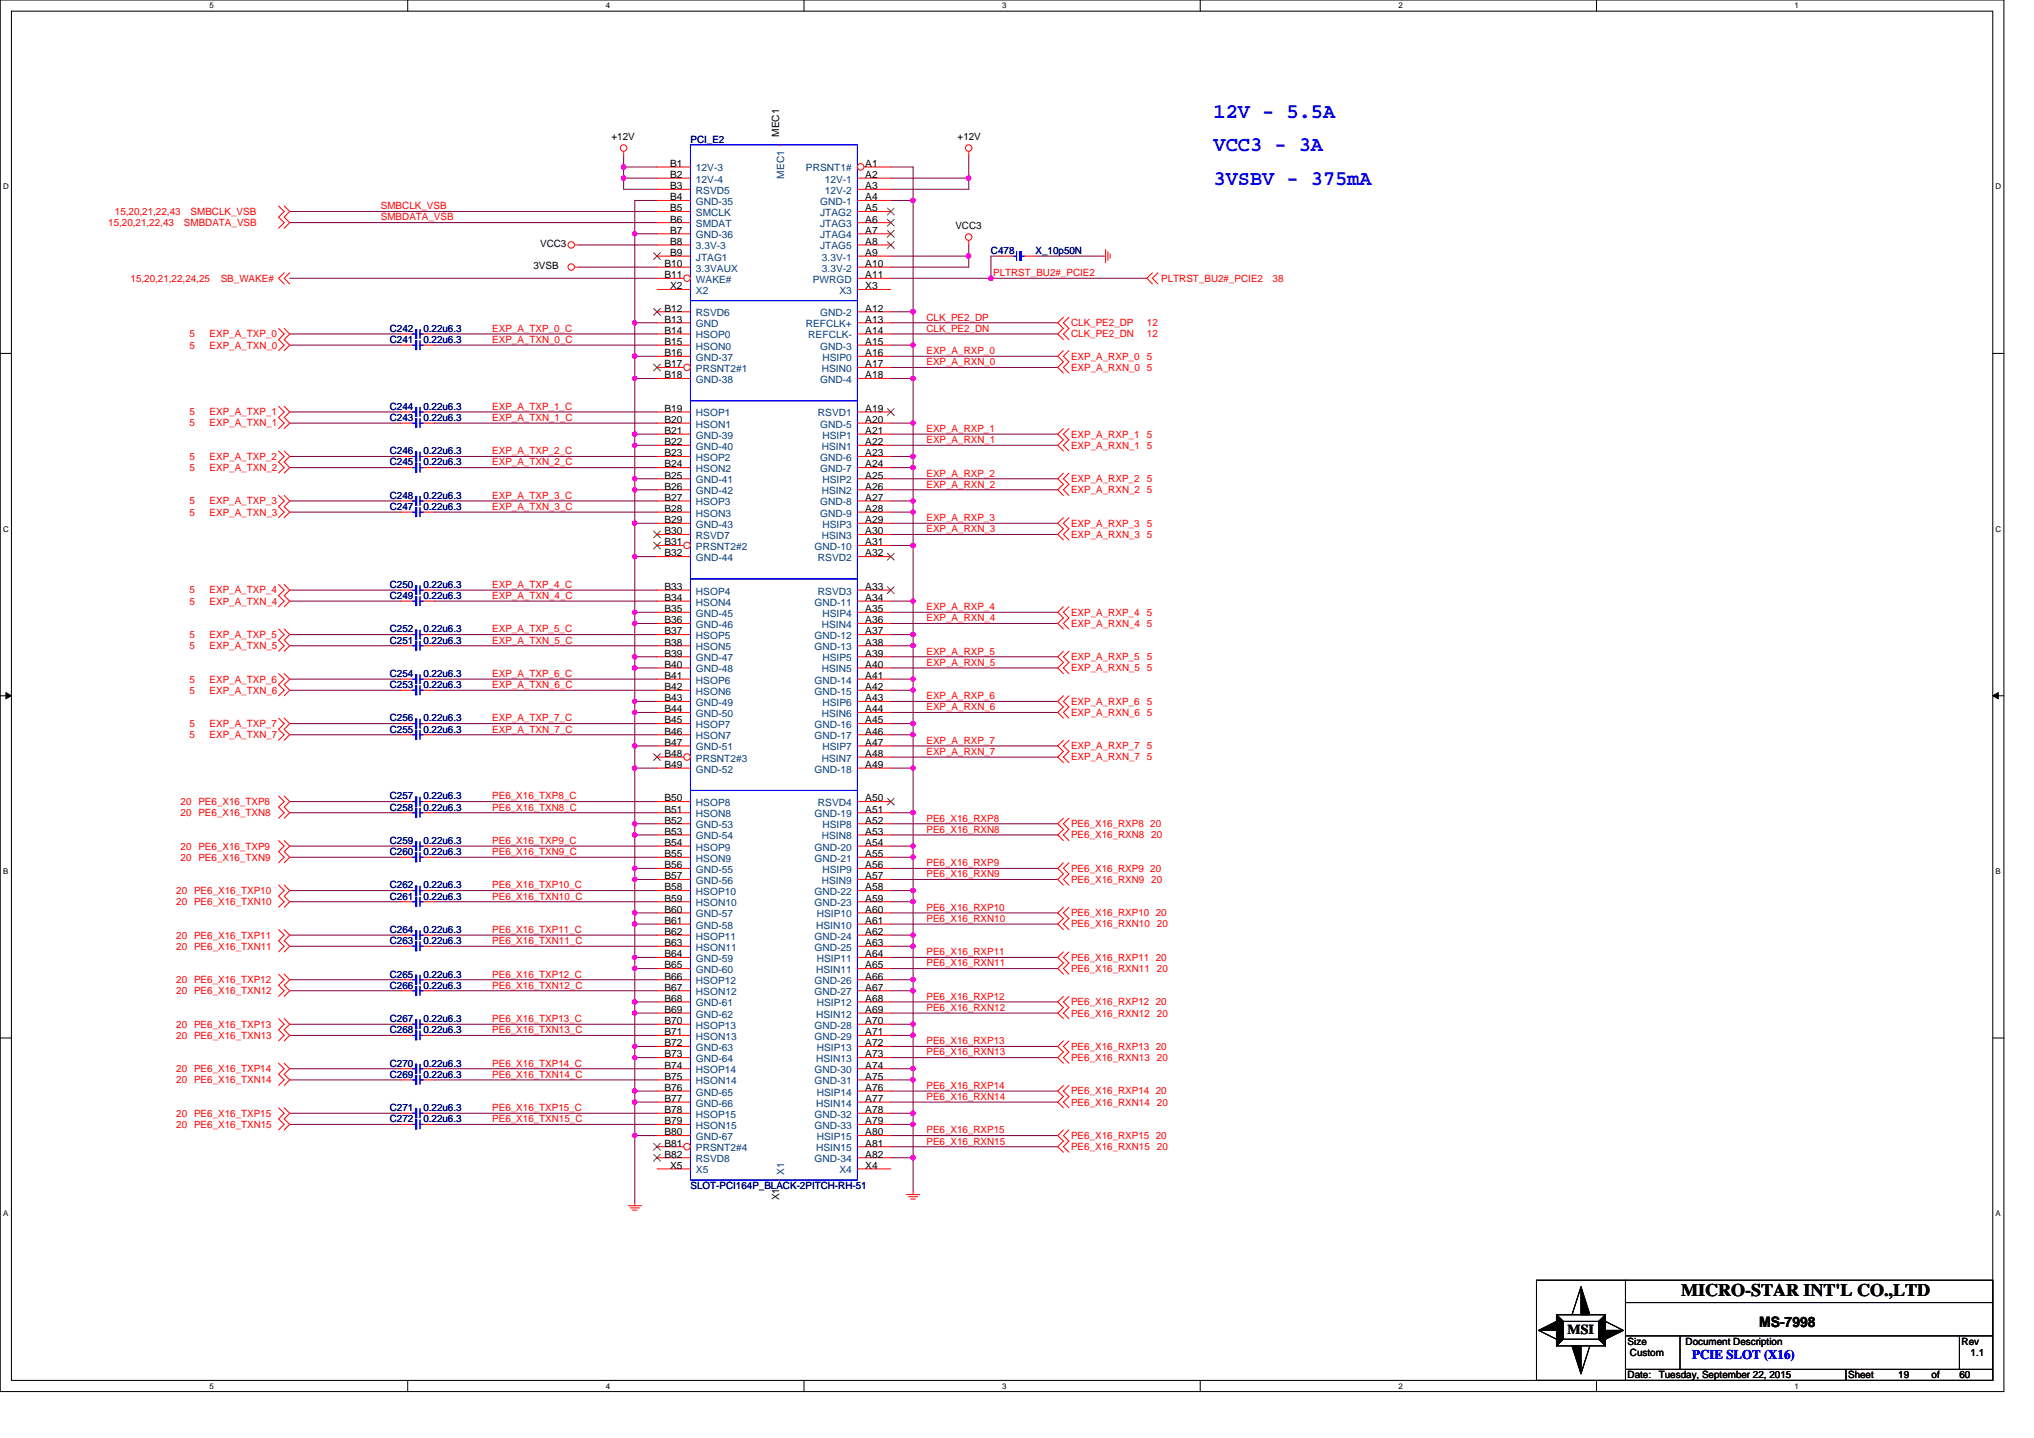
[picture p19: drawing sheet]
<svg xmlns="http://www.w3.org/2000/svg" width="297mm" height="210mm" viewBox="0 0 297 210" stroke-linecap="round" stroke-linejoin="round" font-family="sans-serif">
<defs><g id="words">
<g font-size="3.1" fill="#00f">
<text x="177.2" y="17.2">12V - 5.5A</text>
<text x="177.2" y="22.1">VCC3 - 3A</text>
<text x="177.2" y="27">3VSBV - 375mA</text>
</g>
<text font-size="2.6" x="245.5" y="189.3">MICRO-STAR INT'L CO.,LTD</text>
<text font-size="2.1" x="256.9" y="193.8">MS-7998</text>
<text font-size="2" x="228.9" y="194.8">MSI</text>
<text font-size="1.9" fill="#00f" x="247.1" y="198.5">PCIE SLOT (X16)</text>
<g font-size="1.5">
<text x="89.3" y="20.5">+12V</text>
<text x="113.8" y="20" transform="rotate(-90 113.8 20)">MEC1</text>
<text x="139.8" y="20.5">+12V</text>
<text x="97.9" y="24.4">B1</text>
<text x="97.9" y="26">B2</text>
<text x="97.9" y="27.6">B3</text>
<text x="97.9" y="29.3">B4</text>
<text x="126.4" y="29.3">A4</text>
<text x="126.4" y="24.4">A1</text>
<text x="126.4" y="26">A2</text>
<text x="126.4" y="27.6">A3</text>
<text x="97.9" y="30.9">B5</text>
<text x="97.9" y="32.5">B6</text>
<text x="97.9" y="34.1">B7</text>
<text x="97.9" y="35.8">B8</text>
<text x="126.4" y="30.9">A5</text>
<text x="126.4" y="32.5">A6</text>
<text x="126.4" y="34.1">A7</text>
<text x="126.4" y="35.8">A8</text>
<text x="139.5" y="33.5">VCC3</text>
<text x="77.9" y="39.3">3VSB</text>
<text x="78.9" y="36.1">VCC3</text>
<text x="97" y="39">B10</text>
<text x="97" y="40.6">B11</text>
<text x="97.9" y="37.4">B9</text>
<text x="126.4" y="40.6">A11</text>
<text x="126.4" y="37.4">A9</text>
<text x="126.4" y="39">A10</text>
<text x="97" y="45.5">B12</text>
<text x="97" y="47.1">B13</text>
<text x="97.9" y="42.2">X2</text>
<text x="126.4" y="45.5">A12</text>
<text x="126.4" y="47.1">A13</text>
<text x="126.4" y="42.2">X3</text>
<text x="97" y="48.7">B14</text>
<text x="97" y="50.4">B15</text>
<text x="97" y="52">B16</text>
<text x="97" y="53.6">B17</text>
<text x="126.4" y="50.4">A15</text>
<text x="126.4" y="48.7">A14</text>
<text x="126.4" y="52">A16</text>
<text x="126.4" y="53.6">A17</text>
<text x="97" y="55.2">B18</text>
<text x="126.4" y="55.2">A18</text>
<text x="97" y="60.1">B19</text>
<text x="97" y="61.8">B20</text>
<text x="97" y="63.4">B21</text>
<text x="97" y="65">B22</text>
<text x="126.4" y="61.8">A20</text>
<text x="126.4" y="60.1">A19</text>
<text x="126.4" y="63.4">A21</text>
<text x="126.4" y="65">A22</text>
<text x="97" y="66.6">B23</text>
<text x="97" y="68.3">B24</text>
<text x="97" y="69.9">B25</text>
<text x="97" y="71.5">B26</text>
<text x="126.4" y="66.6">A23</text>
<text x="126.4" y="68.3">A24</text>
<text x="126.4" y="69.9">A25</text>
<text x="126.4" y="71.5">A26</text>
<text x="97" y="73.1">B27</text>
<text x="97" y="74.8">B28</text>
<text x="97" y="76.4">B29</text>
<text x="126.4" y="73.1">A27</text>
<text x="126.4" y="74.8">A28</text>
<text x="126.4" y="76.4">A29</text>
<text x="97" y="78">B30</text>
<text x="97" y="79.6">B31</text>
<text x="97" y="81.3">B32</text>
<text x="126.4" y="81.3">A32</text>
<text x="126.4" y="78">A30</text>
<text x="126.4" y="79.6">A31</text>
<text x="97" y="86.1">B33</text>
<text x="97" y="87.8">B34</text>
<text x="97" y="89.4">B35</text>
<text x="126.4" y="86.1">A33</text>
<text x="126.4" y="89.4">A35</text>
<text x="126.4" y="87.8">A34</text>
<text x="97" y="91">B36</text>
<text x="97" y="92.6">B37</text>
<text x="97" y="94.3">B38</text>
<text x="97" y="95.9">B39</text>
<text x="126.4" y="95.9">A39</text>
<text x="126.4" y="91">A36</text>
<text x="126.4" y="92.6">A37</text>
<text x="126.4" y="94.3">A38</text>
<text x="97" y="97.5">B40</text>
<text x="97" y="99.1">B41</text>
<text x="97" y="100.8">B42</text>
<text x="126.4" y="97.5">A40</text>
<text x="126.4" y="99.1">A41</text>
<text x="126.4" y="100.8">A42</text>
<text x="97" y="102.4">B43</text>
<text x="97" y="104">B44</text>
<text x="97" y="105.6">B45</text>
<text x="97" y="107.3">B46</text>
<text x="126.4" y="102.4">A43</text>
<text x="126.4" y="104">A44</text>
<text x="126.4" y="105.6">A45</text>
<text x="126.4" y="107.3">A46</text>
<text x="97" y="108.9">B47</text>
<text x="97" y="110.5">B48</text>
<text x="97" y="112.1">B49</text>
<text x="126.4" y="108.9">A47</text>
<text x="126.4" y="110.5">A48</text>
<text x="126.4" y="112.1">A49</text>
<text x="97" y="117">B50</text>
<text x="97" y="118.7">B51</text>
<text x="126.4" y="117">A50</text>
<text x="126.4" y="118.7">A51</text>
<text x="97" y="120.3">B52</text>
<text x="97" y="121.9">B53</text>
<text x="97" y="123.5">B54</text>
<text x="97" y="125.2">B55</text>
<text x="126.4" y="120.3">A52</text>
<text x="126.4" y="121.9">A53</text>
<text x="126.4" y="123.5">A54</text>
<text x="126.4" y="125.2">A55</text>
<text x="97" y="126.8">B56</text>
<text x="97" y="128.4">B57</text>
<text x="97" y="130">B58</text>
<text x="97" y="131.7">B59</text>
<text x="126.4" y="126.8">A56</text>
<text x="126.4" y="128.4">A57</text>
<text x="126.4" y="130">A58</text>
<text x="126.4" y="131.7">A59</text>
<text x="97" y="133.3">B60</text>
<text x="97" y="134.9">B61</text>
<text x="97" y="136.5">B62</text>
<text x="126.4" y="133.3">A60</text>
<text x="126.4" y="134.9">A61</text>
<text x="126.4" y="136.5">A62</text>
<text x="97" y="138.2">B63</text>
<text x="97" y="139.8">B64</text>
<text x="97" y="141.4">B65</text>
<text x="97" y="143">B66</text>
<text x="126.4" y="139.8">A64</text>
<text x="126.4" y="141.4">A65</text>
<text x="126.4" y="138.2">A63</text>
<text x="126.4" y="143">A66</text>
<text x="97" y="144.7">B67</text>
<text x="97" y="146.3">B68</text>
<text x="97" y="147.9">B69</text>
<text x="97" y="149.5">B70</text>
<text x="126.4" y="146.3">A68</text>
<text x="126.4" y="147.9">A69</text>
<text x="126.4" y="144.7">A67</text>
<text x="126.4" y="149.5">A70</text>
<text x="97" y="151.2">B71</text>
<text x="97" y="152.8">B72</text>
<text x="97" y="154.4">B73</text>
<text x="126.4" y="152.8">A72</text>
<text x="126.4" y="154.4">A73</text>
<text x="126.4" y="151.2">A71</text>
<text x="97" y="156">B74</text>
<text x="97" y="157.7">B75</text>
<text x="97" y="159.3">B76</text>
<text x="97" y="160.9">B77</text>
<text x="126.4" y="159.3">A76</text>
<text x="126.4" y="160.9">A77</text>
<text x="126.4" y="156">A74</text>
<text x="126.4" y="157.7">A75</text>
<text x="97" y="162.5">B78</text>
<text x="97" y="164.2">B79</text>
<text x="97" y="165.8">B80</text>
<text x="97" y="167.4">B81</text>
<text x="126.4" y="165.8">A80</text>
<text x="126.4" y="167.4">A81</text>
<text x="126.4" y="162.5">A78</text>
<text x="126.4" y="164.2">A79</text>
<text x="97" y="169">B82</text>
<text x="97.9" y="170.7">X5</text>
<text x="126.4" y="169">A82</text>
<text x="126.4" y="170.7">X4</text>
<text x="113.8" y="175.3" transform="rotate(-90 113.8 175.3)">X1</text>
<text x="237.7" y="196.4">Size</text>
<text x="246.2" y="196.4">Document Description</text>
<text x="286.5" y="196.4">Rev</text>
<text x="237.7" y="201.3">Date:</text>
<text x="238" y="198">Custom</text>
<text x="242.2" y="201.3">Tuesday, September 22, 2015</text>
<text x="269.9" y="201.3">Sheet</text>
<text x="277.2" y="201.3">19</text>
<text x="282.1" y="201.3">of</text>
<text x="286.1" y="201.3">60</text>
<text x="287.8" y="198">1.1</text>
</g>
<g font-size="1.5" fill="#000080">
<text x="100.8" y="20.8">PCI_E2</text>
<text x="144.7" y="37.1">C478</text>
<text x="151.2" y="37.1">X_10p50N</text>
<text x="56.9" y="48.5">C242</text>
<text x="56.9" y="50.1">C241</text>
<text x="61.8" y="48.5">0.22u6.3</text>
<text x="61.8" y="50.1">0.22u6.3</text>
<text x="56.9" y="59.8">C244</text>
<text x="61.8" y="59.8">0.22u6.3</text>
<text x="56.9" y="61.5">C243</text>
<text x="61.8" y="61.5">0.22u6.3</text>
<text x="56.9" y="68">C245</text>
<text x="56.9" y="66.3">C246</text>
<text x="61.8" y="68">0.22u6.3</text>
<text x="61.8" y="66.3">0.22u6.3</text>
<text x="56.9" y="74.5">C247</text>
<text x="56.9" y="72.8">C248</text>
<text x="61.8" y="74.5">0.22u6.3</text>
<text x="61.8" y="72.8">0.22u6.3</text>
<text x="56.9" y="87.5">C249</text>
<text x="56.9" y="85.9">C250</text>
<text x="61.8" y="87.5">0.22u6.3</text>
<text x="61.8" y="85.9">0.22u6.3</text>
<text x="56.9" y="92.4">C252</text>
<text x="56.9" y="94">C251</text>
<text x="61.8" y="92.4">0.22u6.3</text>
<text x="61.8" y="94">0.22u6.3</text>
<text x="56.9" y="100.5">C253</text>
<text x="56.9" y="98.8">C254</text>
<text x="61.8" y="100.5">0.22u6.3</text>
<text x="61.8" y="98.8">0.22u6.3</text>
<text x="56.9" y="105.3">C256</text>
<text x="56.9" y="107">C255</text>
<text x="61.8" y="105.3">0.22u6.3</text>
<text x="61.8" y="107">0.22u6.3</text>
<text x="56.9" y="118.4">C258</text>
<text x="56.9" y="116.7">C257</text>
<text x="61.8" y="118.4">0.22u6.3</text>
<text x="61.8" y="116.7">0.22u6.3</text>
<text x="56.9" y="124.9">C260</text>
<text x="56.9" y="123.2">C259</text>
<text x="61.8" y="124.9">0.22u6.3</text>
<text x="61.8" y="123.2">0.22u6.3</text>
<text x="56.9" y="131.4">C261</text>
<text x="56.9" y="129.7">C262</text>
<text x="61.8" y="131.4">0.22u6.3</text>
<text x="61.8" y="129.7">0.22u6.3</text>
<text x="56.9" y="137.9">C263</text>
<text x="56.9" y="136.2">C264</text>
<text x="61.8" y="137.9">0.22u6.3</text>
<text x="61.8" y="136.2">0.22u6.3</text>
<text x="56.9" y="142.7">C265</text>
<text x="61.8" y="142.7">0.22u6.3</text>
<text x="56.9" y="144.4">C266</text>
<text x="56.9" y="149.2">C267</text>
<text x="61.8" y="144.4">0.22u6.3</text>
<text x="61.8" y="149.2">0.22u6.3</text>
<text x="56.9" y="155.7">C270</text>
<text x="56.9" y="150.9">C268</text>
<text x="61.8" y="155.7">0.22u6.3</text>
<text x="61.8" y="150.9">0.22u6.3</text>
<text x="56.9" y="157.4">C269</text>
<text x="61.8" y="157.4">0.22u6.3</text>
<text x="56.9" y="162.2">C271</text>
<text x="56.9" y="163.9">C272</text>
<text x="61.8" y="162.2">0.22u6.3</text>
<text x="61.8" y="163.9">0.22u6.3</text>
<text x="100.8" y="173.6">SLOT-PCI164P_BLACK-2PITCH-RH-51</text>
</g>
<g font-size="1.5" fill="#004080">
<text x="101.6" y="25">12V-3</text>
<text x="101.6" y="26.7">12V-4</text>
<text x="101.6" y="28.3">RSVD5</text>
<text x="101.6" y="29.9">GND-35</text>
<text x="114.5" y="26.1" transform="rotate(-90 114.5 26.1)">MEC1</text>
<text x="117.7" y="25">PRSNT1#</text>
<text x="119.8" y="29.9">GND-1</text>
<text x="120.5" y="26.7">12V-1</text>
<text x="120.5" y="28.3">12V-2</text>
<text x="101.6" y="31.5">SMCLK</text>
<text x="101.6" y="33.2">SMDAT</text>
<text x="101.6" y="34.8">GND-36</text>
<text x="119.8" y="31.5">JTAG2</text>
<text x="119.8" y="33.2">JTAG3</text>
<text x="119.8" y="34.8">JTAG4</text>
<text x="101.6" y="36.4">3.3V-3</text>
<text x="101.6" y="38.1">JTAG1</text>
<text x="101.6" y="39.7">3.3VAUX</text>
<text x="101.6" y="41.3">WAKE#</text>
<text x="118.7" y="41.3">PWRGD</text>
<text x="119.8" y="36.4">JTAG5</text>
<text x="120" y="38.1">3.3V-1</text>
<text x="120" y="39.7">3.3V-2</text>
<text x="101.6" y="46.2">RSVD6</text>
<text x="101.6" y="47.8">GND</text>
<text x="101.6" y="42.9">X2</text>
<text x="117.7" y="47.8">REFCLK+</text>
<text x="119.8" y="46.2">GND-2</text>
<text x="122.6" y="42.9">X3</text>
<text x="101.6" y="49.4">HSOP0</text>
<text x="101.6" y="51.1">HSON0</text>
<text x="101.6" y="52.7">GND-37</text>
<text x="118" y="49.4">REFCLK-</text>
<text x="119.8" y="51.1">GND-3</text>
<text x="120.1" y="52.7">HSIP0</text>
<text x="101.6" y="54.3">PRSNT2#1</text>
<text x="101.6" y="55.9">GND-38</text>
<text x="119.8" y="55.9">GND-4</text>
<text x="120" y="54.3">HSIN0</text>
<text x="101.6" y="60.8">HSOP1</text>
<text x="101.6" y="62.4">HSON1</text>
<text x="101.6" y="64.1">GND-39</text>
<text x="101.6" y="65.7">GND-40</text>
<text x="119.4" y="60.8">RSVD1</text>
<text x="119.8" y="62.4">GND-5</text>
<text x="120" y="65.7">HSIN1</text>
<text x="120.1" y="64.1">HSIP1</text>
<text x="101.6" y="67.3">HSOP2</text>
<text x="101.6" y="68.9">HSON2</text>
<text x="101.6" y="70.6">GND-41</text>
<text x="119.8" y="67.3">GND-6</text>
<text x="119.8" y="68.9">GND-7</text>
<text x="120.1" y="70.6">HSIP2</text>
<text x="101.6" y="72.2">GND-42</text>
<text x="101.6" y="73.8">HSOP3</text>
<text x="101.6" y="75.4">HSON3</text>
<text x="101.6" y="77.1">GND-43</text>
<text x="119.8" y="73.8">GND-8</text>
<text x="119.8" y="75.4">GND-9</text>
<text x="120" y="72.2">HSIN2</text>
<text x="120.1" y="77.1">HSIP3</text>
<text x="101.6" y="78.7">RSVD7</text>
<text x="101.6" y="80.3">PRSNT2#2</text>
<text x="101.6" y="81.9">GND-44</text>
<text x="119" y="80.3">GND-10</text>
<text x="119.4" y="81.9">RSVD2</text>
<text x="120" y="78.7">HSIN3</text>
<text x="101.6" y="86.8">HSOP4</text>
<text x="101.6" y="88.4">HSON4</text>
<text x="119" y="88.4">GND-11</text>
<text x="119.4" y="86.8">RSVD3</text>
<text x="101.6" y="90.1">GND-45</text>
<text x="101.6" y="91.7">GND-46</text>
<text x="101.6" y="93.3">HSOP5</text>
<text x="101.6" y="95">HSON5</text>
<text x="119" y="93.3">GND-12</text>
<text x="119" y="95">GND-13</text>
<text x="120" y="91.7">HSIN4</text>
<text x="120.1" y="90.1">HSIP4</text>
<text x="101.6" y="96.6">GND-47</text>
<text x="101.6" y="98.2">GND-48</text>
<text x="101.6" y="99.8">HSOP6</text>
<text x="101.6" y="101.5">HSON6</text>
<text x="119" y="99.8">GND-14</text>
<text x="119" y="101.5">GND-15</text>
<text x="120" y="98.2">HSIN5</text>
<text x="120.1" y="96.6">HSIP5</text>
<text x="101.6" y="103.1">GND-49</text>
<text x="101.6" y="104.7">GND-50</text>
<text x="101.6" y="106.3">HSOP7</text>
<text x="101.6" y="107.9">HSON7</text>
<text x="119" y="106.3">GND-16</text>
<text x="119" y="107.9">GND-17</text>
<text x="120" y="104.7">HSIN6</text>
<text x="120.1" y="103.1">HSIP6</text>
<text x="101.6" y="109.6">GND-51</text>
<text x="101.6" y="111.2">PRSNT2#3</text>
<text x="101.6" y="112.8">GND-52</text>
<text x="119" y="112.8">GND-18</text>
<text x="120" y="111.2">HSIN7</text>
<text x="120.1" y="109.6">HSIP7</text>
<text x="101.6" y="117.7">HSOP8</text>
<text x="101.6" y="119.3">HSON8</text>
<text x="119" y="119.3">GND-19</text>
<text x="119.4" y="117.7">RSVD4</text>
<text x="101.6" y="120.9">GND-53</text>
<text x="101.6" y="122.6">GND-54</text>
<text x="101.6" y="124.2">HSOP9</text>
<text x="101.6" y="125.8">HSON9</text>
<text x="119" y="124.2">GND-20</text>
<text x="119" y="125.8">GND-21</text>
<text x="120" y="122.6">HSIN8</text>
<text x="120.1" y="120.9">HSIP8</text>
<text x="101.6" y="127.5">GND-55</text>
<text x="101.6" y="129.1">GND-56</text>
<text x="101.6" y="130.7">HSOP10</text>
<text x="119" y="130.7">GND-22</text>
<text x="120" y="129.1">HSIN9</text>
<text x="120.1" y="127.5">HSIP9</text>
<text x="101.6" y="132.3">HSON10</text>
<text x="101.6" y="134">GND-57</text>
<text x="101.6" y="135.6">GND-58</text>
<text x="101.6" y="137.2">HSOP11</text>
<text x="119" y="132.3">GND-23</text>
<text x="119" y="137.2">GND-24</text>
<text x="119.2" y="135.6">HSIN10</text>
<text x="119.3" y="134">HSIP10</text>
<text x="101.6" y="138.8">HSON11</text>
<text x="101.6" y="140.5">GND-59</text>
<text x="101.6" y="142.1">GND-60</text>
<text x="101.6" y="143.7">HSOP12</text>
<text x="119" y="138.8">GND-25</text>
<text x="119" y="143.7">GND-26</text>
<text x="119.2" y="142.1">HSIN11</text>
<text x="119.3" y="140.5">HSIP11</text>
<text x="101.6" y="145.3">HSON12</text>
<text x="101.6" y="147">GND-61</text>
<text x="101.6" y="148.6">GND-62</text>
<text x="119" y="145.3">GND-27</text>
<text x="119.2" y="148.6">HSIN12</text>
<text x="119.3" y="147">HSIP12</text>
<text x="101.6" y="150.2">HSOP13</text>
<text x="101.6" y="151.8">HSON13</text>
<text x="101.6" y="153.5">GND-63</text>
<text x="101.6" y="155.1">GND-64</text>
<text x="119" y="150.2">GND-28</text>
<text x="119" y="151.8">GND-29</text>
<text x="119.2" y="155.1">HSIN13</text>
<text x="119.3" y="153.5">HSIP13</text>
<text x="101.6" y="156.7">HSOP14</text>
<text x="101.6" y="158.3">HSON14</text>
<text x="101.6" y="160">GND-65</text>
<text x="101.6" y="161.6">GND-66</text>
<text x="119" y="156.7">GND-30</text>
<text x="119" y="158.3">GND-31</text>
<text x="119.2" y="161.6">HSIN14</text>
<text x="119.3" y="160">HSIP14</text>
<text x="101.6" y="163.2">HSOP15</text>
<text x="101.6" y="164.8">HSON15</text>
<text x="101.6" y="166.5">GND-67</text>
<text x="119" y="163.2">GND-32</text>
<text x="119" y="164.8">GND-33</text>
<text x="119.3" y="166.5">HSIP15</text>
<text x="101.6" y="168.1">PRSNT2#4</text>
<text x="101.6" y="169.7">RSVD8</text>
<text x="101.6" y="171.3">X5</text>
<text x="114.5" y="171.5" transform="rotate(-90 114.5 171.5)">X1</text>
<text x="119" y="169.7">GND-34</text>
<text x="119.2" y="168.1">HSIN15</text>
<text x="122.6" y="171.3">X4</text>
</g>
<g font-size="1.5" fill="#f00">
<text x="15.8" y="33">15,20,21,22,43</text>
<text x="16.8" y="31.4">15,20,21,22,43</text>
<text x="26.9" y="33">SMBDATA_VSB</text>
<text x="27.8" y="31.4">SMBCLK_VSB</text>
<text x="55.6" y="30.6">SMBCLK_VSB</text>
<text x="55.6" y="32.2">SMBDATA_VSB</text>
<text x="19.1" y="41.1">15,20,21,22,24,25</text>
<text x="32.2" y="41.1">SB_WAKE#</text>
<text x="145" y="40.3">PLTRST_BU2#_PCIE2</text>
<text x="169.6" y="41.1">PLTRST_BU2#_PCIE2</text>
<text x="185.8" y="41.1">38</text>
<text x="135.3" y="46.8">CLK_PE2_DP</text>
<text x="156.4" y="47.6">CLK_PE2_DP</text>
<text x="167.5" y="47.6">12</text>
<text x="27.7" y="50.9">5</text>
<text x="27.7" y="49.3">5</text>
<text x="30.6" y="50.9">EXP_A_TXN_0</text>
<text x="30.6" y="49.3">EXP_A_TXP_0</text>
<text x="71.9" y="50.1">EXP_A_TXN_0_C</text>
<text x="71.9" y="48.5">EXP_A_TXP_0_C</text>
<text x="135.3" y="51.7">EXP_A_RXP_0</text>
<text x="135.3" y="53.3">EXP_A_RXN_0</text>
<text x="135.3" y="48.5">CLK_PE2_DN</text>
<text x="156.4" y="52.5">EXP_A_RXP_0</text>
<text x="156.4" y="49.3">CLK_PE2_DN</text>
<text x="167.5" y="49.3">12</text>
<text x="167.5" y="52.5">5</text>
<text x="71.9" y="59.8">EXP_A_TXP_1_C</text>
<text x="156.4" y="54.1">EXP_A_RXN_0 5</text>
<text x="27.7" y="60.6">5</text>
<text x="27.7" y="62.3">5</text>
<text x="30.6" y="60.6">EXP_A_TXP_1</text>
<text x="30.6" y="62.3">EXP_A_TXN_1</text>
<text x="71.9" y="61.5">EXP_A_TXN_1_C</text>
<text x="135.3" y="63.1">EXP_A_RXP_1</text>
<text x="135.3" y="64.7">EXP_A_RXN_1</text>
<text x="156.4" y="63.9">EXP_A_RXP_1</text>
<text x="156.4" y="65.5">EXP_A_RXN_1 5</text>
<text x="167.5" y="63.9">5</text>
<text x="27.7" y="68.8">5</text>
<text x="27.7" y="67.2">5</text>
<text x="30.6" y="68.8">EXP_A_TXN_2</text>
<text x="30.6" y="67.2">EXP_A_TXP_2</text>
<text x="71.9" y="66.3">EXP_A_TXP_2_C</text>
<text x="71.9" y="68">EXP_A_TXN_2_C</text>
<text x="135.3" y="69.6">EXP_A_RXP_2</text>
<text x="135.3" y="71.2">EXP_A_RXN_2</text>
<text x="156.4" y="70.4">EXP_A_RXP_2</text>
<text x="167.5" y="70.4">5</text>
<text x="27.7" y="73.7">5</text>
<text x="27.7" y="75.3">5</text>
<text x="30.6" y="73.7">EXP_A_TXP_3</text>
<text x="30.6" y="75.3">EXP_A_TXN_3</text>
<text x="71.9" y="74.5">EXP_A_TXN_3_C</text>
<text x="71.9" y="72.8">EXP_A_TXP_3_C</text>
<text x="135.3" y="76.1">EXP_A_RXP_3</text>
<text x="135.3" y="77.7">EXP_A_RXN_3</text>
<text x="156.4" y="76.9">EXP_A_RXP_3</text>
<text x="156.4" y="72">EXP_A_RXN_2 5</text>
<text x="167.5" y="76.9">5</text>
<text x="156.4" y="78.5">EXP_A_RXN_3 5</text>
<text x="27.7" y="86.7">5</text>
<text x="27.7" y="88.3">5</text>
<text x="30.6" y="86.7">EXP_A_TXP_4</text>
<text x="30.6" y="88.3">EXP_A_TXN_4</text>
<text x="71.9" y="87.5">EXP_A_TXN_4_C</text>
<text x="71.9" y="85.9">EXP_A_TXP_4_C</text>
<text x="135.3" y="89.1">EXP_A_RXP_4</text>
<text x="156.4" y="89.9">EXP_A_RXP_4</text>
<text x="167.5" y="89.9">5</text>
<text x="27.7" y="94.8">5</text>
<text x="27.7" y="93.2">5</text>
<text x="30.6" y="94.8">EXP_A_TXN_5</text>
<text x="30.6" y="93.2">EXP_A_TXP_5</text>
<text x="71.9" y="92.4">EXP_A_TXP_5_C</text>
<text x="71.9" y="94">EXP_A_TXN_5_C</text>
<text x="135.3" y="90.7">EXP_A_RXN_4</text>
<text x="135.3" y="95.6">EXP_A_RXP_5</text>
<text x="156.4" y="91.5">EXP_A_RXN_4 5</text>
<text x="27.7" y="101.3">5</text>
<text x="27.7" y="99.7">5</text>
<text x="30.6" y="101.3">EXP_A_TXN_6</text>
<text x="30.6" y="99.7">EXP_A_TXP_6</text>
<text x="71.9" y="98.8">EXP_A_TXP_6_C</text>
<text x="71.9" y="100.5">EXP_A_TXN_6_C</text>
<text x="135.3" y="97.2">EXP_A_RXN_5</text>
<text x="156.4" y="96.4">EXP_A_RXP_5</text>
<text x="156.4" y="98">EXP_A_RXN_5 5</text>
<text x="167.5" y="96.4">5</text>
<text x="27.7" y="106.2">5</text>
<text x="27.7" y="107.8">5</text>
<text x="30.6" y="106.2">EXP_A_TXP_7</text>
<text x="30.6" y="107.8">EXP_A_TXN_7</text>
<text x="71.9" y="105.3">EXP_A_TXP_7_C</text>
<text x="71.9" y="107">EXP_A_TXN_7_C</text>
<text x="135.3" y="102.1">EXP_A_RXP_6</text>
<text x="135.3" y="103.7">EXP_A_RXN_6</text>
<text x="156.4" y="102.9">EXP_A_RXP_6</text>
<text x="156.4" y="104.5">EXP_A_RXN_6 5</text>
<text x="167.5" y="102.9">5</text>
<text x="135.3" y="108.6">EXP_A_RXP_7</text>
<text x="135.3" y="110.2">EXP_A_RXN_7</text>
<text x="156.4" y="111">EXP_A_RXN_7 5</text>
<text x="156.4" y="109.4">EXP_A_RXP_7</text>
<text x="167.5" y="109.4">5</text>
<text x="26.4" y="117.5">20 PE6_X16_TXP8</text>
<text x="26.4" y="119.2">20 PE6_X16_TXN8</text>
<text x="71.9" y="116.7">PE6_X16_TXP8_C</text>
<text x="71.9" y="118.4">PE6_X16_TXN8_C</text>
<text x="135.3" y="120">PE6_X16_RXP8</text>
<text x="26.4" y="125.7">20 PE6_X16_TXN9</text>
<text x="26.4" y="124.1">20 PE6_X16_TXP9</text>
<text x="71.9" y="124.9">PE6_X16_TXN9_C</text>
<text x="71.9" y="123.2">PE6_X16_TXP9_C</text>
<text x="135.3" y="121.6">PE6_X16_RXN8</text>
<text x="156.4" y="122.4">PE6_X16_RXN8 20</text>
<text x="156.4" y="120.8">PE6_X16_RXP8 20</text>
<text x="25.7" y="130.6">20 PE6_X16_TXP10</text>
<text x="71.9" y="129.7">PE6_X16_TXP10_C</text>
<text x="71.9" y="131.4">PE6_X16_TXN10_C</text>
<text x="135.3" y="126.5">PE6_X16_RXP9</text>
<text x="135.3" y="128.1">PE6_X16_RXN9</text>
<text x="156.4" y="127.3">PE6_X16_RXP9 20</text>
<text x="156.4" y="128.9">PE6_X16_RXN9 20</text>
<text x="25.7" y="137.1">20 PE6_X16_TXP11</text>
<text x="25.7" y="132.2">20 PE6_X16_TXN10</text>
<text x="71.9" y="136.2">PE6_X16_TXP11_C</text>
<text x="71.9" y="137.9">PE6_X16_TXN11_C</text>
<text x="135.3" y="133">PE6_X16_RXP10</text>
<text x="135.3" y="134.6">PE6_X16_RXN10</text>
<text x="156.4" y="133.8">PE6_X16_RXP10 20</text>
<text x="156.4" y="135.4">PE6_X16_RXN10 20</text>
<text x="25.7" y="138.7">20 PE6_X16_TXN11</text>
<text x="25.7" y="143.6">20 PE6_X16_TXP12</text>
<text x="71.9" y="142.7">PE6_X16_TXP12_C</text>
<text x="135.3" y="141.1">PE6_X16_RXN11</text>
<text x="135.3" y="139.5">PE6_X16_RXP11</text>
<text x="156.4" y="141.9">PE6_X16_RXN11 20</text>
<text x="156.4" y="140.3">PE6_X16_RXP11 20</text>
<text x="25.7" y="145.2">20 PE6_X16_TXN12</text>
<text x="71.9" y="144.4">PE6_X16_TXN12_C</text>
<text x="71.9" y="149.2">PE6_X16_TXP13_C</text>
<text x="135.3" y="146">PE6_X16_RXP12</text>
<text x="135.3" y="147.6">PE6_X16_RXN12</text>
<text x="156.4" y="148.4">PE6_X16_RXN12 20</text>
<text x="156.4" y="146.8">PE6_X16_RXP12 20</text>
<text x="25.7" y="151.7">20 PE6_X16_TXN13</text>
<text x="25.7" y="150.1">20 PE6_X16_TXP13</text>
<text x="71.9" y="150.9">PE6_X16_TXN13_C</text>
<text x="71.9" y="155.7">PE6_X16_TXP14_C</text>
<text x="135.3" y="152.5">PE6_X16_RXP13</text>
<text x="135.3" y="154.1">PE6_X16_RXN13</text>
<text x="156.4" y="153.3">PE6_X16_RXP13 20</text>
<text x="156.4" y="154.9">PE6_X16_RXN13 20</text>
<text x="25.7" y="158.2">20 PE6_X16_TXN14</text>
<text x="25.7" y="156.6">20 PE6_X16_TXP14</text>
<text x="71.9" y="157.4">PE6_X16_TXN14_C</text>
<text x="135.3" y="159">PE6_X16_RXP14</text>
<text x="135.3" y="160.6">PE6_X16_RXN14</text>
<text x="156.4" y="159.8">PE6_X16_RXP14 20</text>
<text x="156.4" y="161.4">PE6_X16_RXN14 20</text>
<text x="25.7" y="164.7">20 PE6_X16_TXN15</text>
<text x="25.7" y="163.1">20 PE6_X16_TXP15</text>
<text x="71.9" y="162.2">PE6_X16_TXP15_C</text>
<text x="71.9" y="163.9">PE6_X16_TXN15_C</text>
<text x="135.3" y="165.5">PE6_X16_RXP15</text>
<text x="135.3" y="167.1">PE6_X16_RXN15</text>
<text x="156.4" y="167.9">PE6_X16_RXN15 20</text>
<text x="156.4" y="166.3">PE6_X16_RXP15 20</text>
</g>
<g font-size="1.2">
<text x="30.6" y="1.2">5</text>
<text x="88.5" y="1.2">4</text>
<text x="146.3" y="1.2">3</text>
<text x="204.2" y="1.2">2</text>
<text x="262.1" y="1.2">1</text>
<text x=".5" y="27.6">D</text>
<text x="291.4" y="27.6">D</text>
<text x=".5" y="77.6">C</text>
<text x="291.4" y="77.6">C</text>
<text x=".5" y="127.6">B</text>
<text x="291.4" y="127.6">B</text>
<text x=".5" y="177.6">A</text>
<text x="291.4" y="177.6">A</text>
<text x="30.6" y="202.8">5</text>
<text x="88.5" y="202.8">4</text>
<text x="146.3" y="202.8">3</text>
<text x="204.2" y="202.8">2</text>
<text x="262.1" y="202.8">1</text>
</g>
</g></defs>
<path d="M0 0h292.6v203.2h-292.6zM1.7 1.6h289.3v200h-289.3z" fill="none" stroke="#000" stroke-width=".15"/>
<g fill="#fff">
<path d="M30.6 .2h.6v1.3h-.6z"/>
<path d="M30.6 201.8h.6v1.3h-.6z"/>
</g>
<path d="M59.5 0v1.6M59.5 201.6v1.6" fill="none" stroke="#000" stroke-width=".15"/>
<g fill="#fff">
<path d="M88.5 .2h.6v1.3h-.6z"/>
<path d="M88.5 201.8h.6v1.3h-.6z"/>
</g>
<path d="M117.4 0v1.6M117.4 201.6v1.6" fill="none" stroke="#000" stroke-width=".15"/>
<g fill="#fff">
<path d="M146.3 .2h.7v1.3h-.7z"/>
<path d="M146.3 201.8h.7v1.3h-.7z"/>
</g>
<path d="M175.3 0v1.6M175.3 201.6v1.6" fill="none" stroke="#000" stroke-width=".15"/>
<g fill="#fff">
<path d="M204.2 .2h.6v1.3h-.6z"/>
<path d="M204.2 201.8h.6v1.3h-.6z"/>
</g>
<path d="M233.1 0v1.6M233.1 201.6v1.6" fill="none" stroke="#000" stroke-width=".15"/>
<g fill="#fff">
<path d="M262.1 .2h.6v1.3h-.6z"/>
<path d="M262.1 201.8h.6v1.3h-.6z"/>
<path d="M.5 26.6h.8v1.3h-.8z"/>
<path d="M291.4 26.6h.9v1.3h-.9z"/>
<path d="M.5 76.6h.8v1.3h-.8z"/>
<path d="M291.4 76.6h.9v1.3h-.9z"/>
</g>
<path d="M0 51.6h1.7M291 51.6h1.6" fill="none" stroke="#000" stroke-width=".15"/>
<g fill="#fff">
<path d="M.5 126.6h.7v1.3h-.7z"/>
<path d="M291.4 126.6h.8v1.3h-.8z"/>
</g>
<path d="M0 101.6h1.7M291 101.6h1.6" fill="none" stroke="#000" stroke-width=".15"/>
<path d="M.9 101.1l.8 .5-.8 .4zM291 101.6l.8-.5v.9z" fill="#000" stroke="#000" stroke-width=".15"/>
<g fill="#fff">
<path d="M.5 176.6h.7v1.2h-.7z"/>
<path d="M291.4 176.6h.8v1.2h-.8z"/>
</g>
<g fill="none" stroke="#000" stroke-width=".15">
<path d="M0 151.6h1.7M291 151.6h1.6M224.4 186.9h66.6v14.7h-66.6zM224.7 194.3l2.6 1.3M227.3 192h7.2v4.5h-7.2zM227.3 192l1 1M228.3 193h5.2v2.6h-5.2zM228.3 195.6l-1 .9M230.9 187.9l-1.3 4.1M232.2 196.5l-1.3 4.1M233.5 195.6l1 .9M234.5 193l2.6 1.3"/>
<path d="M234.5 192l-1 1M237.4 190.2h53.6M237.4 186.9v14.7M237.4 200h53.6M237.4 195.1h53.6M245.3 195.1v4.9M269.6 200v1.6M286.1 195.1v4.9"/>
</g>
<g fill="none" stroke="#800040" stroke-width=".15">
<path d="M42.3 30.9h53.6M42.3 32.5h53.6M84.6 39h11.3M84.6 35.8h11.3M91.1 24.4v1.6h4.8M91.1 24.4h4.8M91.1 26v1.6h4.8M91.1 22.8v1.6M92.7 34.1h3.2M92.7 34.1v13M95.9 29.3h-3.2v4.8M130.1 24.4h3.2v4.9"/>
<path d="M130.1 29.3h3.2M130.1 37.4h11.4M130.1 26h11.4M133.3 29.3v16.2M141.5 37.4v1.6h-11.4M141.5 22.8v3.2M141.5 26v1.6h-11.4M141.5 35.8v1.6M146.3 37.4h-1.6v3.2M151.2 37.4h9.8M42.3 40.6h53.6M42.3 48.8h16.3"/>
<path d="M42.3 50.4h16.3M63.4 50.4h32.5M63.4 48.8h32.5M92.7 52h3.2M92.7 47.1h3.2M92.7 55.3h3.2M92.7 47.1v4.9M92.7 52v3.3M92.7 55.3v8.1M130.1 50.4h3.2M130.1 45.5h3.2M130.1 55.3h3.2"/>
<path d="M130.1 40.6h14.6M130.1 52h24.4M130.1 53.7h24.4M130.1 48.8h24.4M130.1 47.1h24.4M133.3 50.4v4.9M133.3 45.5v4.9M133.3 55.3v6.5M144.7 40.6h22.8M42.3 66.7h16.3M42.3 60.2h16.3M42.3 61.8h16.3"/>
<path d="M42.3 68.3h16.3M42.3 73.2h16.3M42.3 74.8h16.3M63.4 66.7h32.5M63.4 74.8h32.5M63.4 60.2h32.5M63.4 68.3h32.5M63.4 73.2h32.5M63.4 61.8h32.5M92.7 76.4h3.2M92.7 63.4h3.2M92.7 65h3.2"/>
<path d="M92.7 69.9h3.2M92.7 71.5h3.2M92.7 76.4v4.9M92.7 71.5v4.9M92.7 63.4v1.6M92.7 65v4.9M92.7 69.9v1.6M130.1 74.8h3.2M130.1 61.8h3.2M130.1 79.7h3.2M130.1 73.2h3.2v1.6M130.1 66.7h3.2"/>
<path d="M130.1 68.3h3.2M130.1 63.4h24.4M130.1 65h24.4M130.1 69.9h24.4M130.1 71.5h24.4M130.1 76.4h24.4M130.1 78h24.4M133.3 74.8v4.9M133.3 79.7v8.1M133.3 66.7v1.6M133.3 61.8v4.9M133.3 68.3v4.9"/>
<path d="M42.3 86.2h16.3M42.3 87.8h16.3M42.3 92.7h16.3M42.3 94.3h16.3M42.3 99.2h16.3M63.4 87.8h32.5M63.4 99.2h32.5M63.4 92.7h32.5M63.4 94.3h32.5M63.4 86.2h32.5M92.7 81.3h3.2M92.7 89.4h3.2"/>
<path d="M92.7 91h3.2M92.7 95.9h3.2M92.7 97.5h3.2M92.7 81.3v8.1M92.7 89.4v1.6M92.7 91v4.9M92.7 95.9v1.6M92.7 97.5v4.9M130.1 87.8h3.2M130.1 92.7h3.2M130.1 94.3h3.2M130.1 99.2h3.2"/>
<path d="M130.1 89.4h24.4M130.1 91h24.4M130.1 95.9h24.4M130.1 97.5h24.4M133.3 87.8v4.9M133.3 92.7v1.6M133.3 94.3v4.9M133.3 99.2v1.6M42.3 100.8h16.3M42.3 105.7h16.3M42.3 107.3h16.3M42.3 117.1h16.3"/>
<path d="M42.3 118.7h16.3M63.4 117.1h32.5M63.4 100.8h32.5M63.4 105.7h32.5M63.4 107.3h32.5M63.4 118.7h32.5M92.7 102.4h3.2M92.7 104h3.2M92.7 108.9h3.2M92.7 112.2h3.2M92.7 102.4v1.6M92.7 104v4.9"/>
<path d="M92.7 108.9v3.3M92.7 112.2v8.1M130.1 100.8h3.2M130.1 105.7h3.2M130.1 107.3h3.2M130.1 112.2h3.2M130.1 118.7h3.2M130.1 102.4h24.4M130.1 104h24.4M130.1 108.9h24.4M130.1 110.6h24.4M133.3 100.8v4.9"/>
<path d="M133.3 105.7v1.6M133.3 107.3v4.9M133.3 112.2v6.5M133.3 118.7v4.8M42.3 123.5h16.3M42.3 125.2h16.3M42.3 130h16.3M42.3 131.7h16.3M42.3 136.5h16.3M42.3 138.2h16.3M63.4 125.2h32.5M63.4 136.5h32.5"/>
<path d="M63.4 130h32.5M63.4 138.2h32.5M63.4 123.5h32.5M63.4 131.7h32.5M92.7 120.3h3.2M92.7 121.9h3.2M92.7 126.8h3.2M92.7 128.4h3.2M92.7 133.3h3.2M92.7 134.9h3.2M92.7 139.8h3.2M92.7 120.3v1.6"/>
<path d="M92.7 121.9v4.9M92.7 126.8v1.6M92.7 128.4v4.9M92.7 133.3v1.6M92.7 134.9v4.9M92.7 139.8v1.6M130.1 123.5h3.2M130.1 125.2h3.2M130.1 130h3.2M130.1 131.7h3.2M130.1 136.5h3.2M130.1 138.2h3.2"/>
<path d="M130.1 120.3h24.4M130.1 121.9h24.4M130.1 126.8h24.4M130.1 128.4h24.4M130.1 133.3h24.4M130.1 134.9h24.4M130.1 139.8h24.4M133.3 123.5v1.7M133.3 125.2v4.8M133.3 130v1.7M133.3 131.7v4.8M133.3 136.5v1.7"/>
<path d="M133.3 138.2v4.9M42.3 143.1h16.3M42.3 144.7h16.3M42.3 149.6h16.3M42.3 151.2h16.3M42.3 156.1h16.3M42.3 157.7h16.3M63.4 157.7h32.5M63.4 143.1h32.5M63.4 151.2h32.5M63.4 144.7h32.5M63.4 156.1h32.5"/>
<path d="M63.4 149.6h32.5M92.7 141.4h3.2M92.7 146.3h3.2M92.7 147.9h3.2M92.7 152.8h3.2M92.7 154.4h3.2M92.7 159.3h3.2M92.7 141.4v4.9M92.7 146.3v1.6M92.7 147.9v4.9M92.7 152.8v1.6M92.7 154.4v4.9"/>
<path d="M92.7 159.3v1.6M130.1 143.1h3.2M130.1 144.7h3.2M130.1 149.6h3.2M130.1 151.2h3.2M130.1 156.1h3.2M130.1 157.7h3.2M130.1 141.4h24.4M130.1 146.3h24.4M130.1 147.9h24.4M130.1 152.8h24.4M130.1 154.4h24.4"/>
<path d="M130.1 159.3h24.4M133.3 143.1v1.6M133.3 144.7v4.9M133.3 149.6v1.6M133.3 151.2v4.9M133.3 156.1v1.6M133.3 157.7v4.9M42.3 162.6h16.3M42.3 164.2h16.3M63.4 162.6h32.5M63.4 164.2h32.5M92.7 160.9h3.2"/>
<path d="M92.7 165.8h3.2M92.7 160.9v4.9M92.7 165.8v9.8M130.1 162.6h3.2M130.1 164.2h3.2M130.1 169.1h3.2M130.1 160.9h24.4M130.1 165.8h24.4M130.1 167.4h24.4M133.3 162.6v1.6M133.3 169.1v4.8M133.3 164.2v4.9"/>
</g>
<g fill="#f0f" stroke="#f0f" stroke-width=".15">
<circle cx="141.5" cy="37.4" r=".32"/>
<circle cx="133.3" cy="50.4" r=".31"/>
<circle cx="133.3" cy="74.8" r=".31"/>
<circle cx="92.7" cy="81.3" r=".32"/>
<circle cx="92.7" cy="76.4" r=".32"/>
<circle cx="92.7" cy="71.5" r=".32"/>
<circle cx="141.5" cy="26" r=".31"/>
<circle cx="133.3" cy="45.5" r=".32"/>
<circle cx="133.3" cy="79.6" r=".32"/>
<circle cx="133.3" cy="73.1" r=".32"/>
<circle cx="133.3" cy="66.6" r=".31"/>
<circle cx="133.3" cy="87.8" r=".32"/>
<circle cx="133.3" cy="92.6" r=".32"/>
<circle cx="133.3" cy="94.3" r=".32"/>
<circle cx="133.3" cy="99.2" r=".31"/>
<circle cx="133.3" cy="100.8" r=".32"/>
<circle cx="133.3" cy="105.7" r=".32"/>
<circle cx="133.3" cy="107.3" r=".31"/>
<circle cx="133.3" cy="112.2" r=".32"/>
<circle cx="133.3" cy="118.7" r=".32"/>
<circle cx="133.3" cy="123.5" r=".31"/>
<circle cx="133.3" cy="125.2" r=".32"/>
<circle cx="133.3" cy="130" r=".32"/>
<circle cx="133.3" cy="131.7" r=".31"/>
<circle cx="133.3" cy="136.5" r=".32"/>
<circle cx="133.3" cy="138.2" r=".32"/>
<circle cx="133.3" cy="143" r=".32"/>
<circle cx="133.3" cy="144.7" r=".32"/>
<circle cx="133.3" cy="149.5" r=".32"/>
<circle cx="133.3" cy="151.2" r=".32"/>
<circle cx="133.3" cy="156" r=".31"/>
<circle cx="133.3" cy="157.7" r=".32"/>
<circle cx="133.3" cy="162.6" r=".32"/>
<circle cx="133.3" cy="169.1" r=".32"/>
<circle cx="133.3" cy="61.8" r=".32"/>
<circle cx="133.3" cy="68.3" r=".32"/>
<circle cx="92.7" cy="160.9" r=".32"/>
<circle cx="133.3" cy="164.2" r=".31"/>
<circle cx="133.3" cy="55.3" r=".32"/>
<circle cx="91.1" cy="26" r=".31"/>
<circle cx="91.1" cy="24.4" r=".32"/>
<circle cx="92.7" cy="34.1" r=".31"/>
<circle cx="92.7" cy="47.1" r=".32"/>
<circle cx="92.7" cy="52" r=".32"/>
<circle cx="92.7" cy="55.3" r=".32"/>
<circle cx="92.7" cy="63.4" r=".32"/>
<circle cx="92.7" cy="65" r=".32"/>
<circle cx="92.7" cy="69.9" r=".32"/>
<circle cx="92.7" cy="89.4" r=".32"/>
<circle cx="92.7" cy="91" r=".31"/>
<circle cx="92.7" cy="95.9" r=".32"/>
<circle cx="92.7" cy="97.5" r=".32"/>
<circle cx="92.7" cy="102.4" r=".32"/>
<circle cx="92.7" cy="104" r=".32"/>
<circle cx="92.7" cy="108.9" r=".32"/>
<circle cx="92.7" cy="112.2" r=".32"/>
<circle cx="92.7" cy="120.3" r=".32"/>
<circle cx="92.7" cy="121.9" r=".32"/>
<circle cx="92.7" cy="126.8" r=".32"/>
<circle cx="92.7" cy="128.4" r=".32"/>
<circle cx="92.7" cy="133.3" r=".32"/>
<circle cx="92.7" cy="134.9" r=".32"/>
<circle cx="92.7" cy="139.8" r=".31"/>
<circle cx="92.7" cy="141.4" r=".32"/>
<circle cx="92.7" cy="146.3" r=".32"/>
<circle cx="92.7" cy="147.9" r=".31"/>
<circle cx="92.7" cy="152.8" r=".32"/>
<circle cx="92.7" cy="154.4" r=".32"/>
<circle cx="92.7" cy="159.3" r=".32"/>
<circle cx="92.7" cy="165.8" r=".32"/>
<circle cx="144.7" cy="40.6" r=".32"/>
<circle cx="133.3" cy="29.2" r=".32"/>
</g>
<g fill="none" stroke="#f00" stroke-width=".15">
<path d="M40.7 30.1l.8 .8-.8 .8 .8 .8-.8 .8M41.5 30.1l.8 .8-.8 .8 .8 .8-.8 .8M41.5 39.8l-.8 .8 .8 .9M42.3 39.8l-.8 .8 .8 .9M83.9 35.8h.7M83.9 39h.7M91.1 22.1v.7M95.9 37.4h4.9M95.9 24.4h4.9M95.9 26h4.9M95.9 27.6h4.9M95.9 29.3h4.9"/>
<path d="M95.9 30.9h4.9M95.9 32.5h4.9M95.9 34.1h4.9M95.9 35.8h4.9M95.9 39h4.9M113.8 21.1h.1M141.5 22.1v.7M141.5 35.1v.7M146.3 37.4h1.7M149.6 37.4h1.6M161 37.4h.5M161.5 36.4v2"/>
<path d="M161.8 36.7v1.3M162.1 37.1v.6M168.3 39.8l-.8 .8 .8 .9M169.1 39.8l-.8 .8 .8 .9M40.7 48l.8 .8-.8 .8 .8 .8-.8 .8M40.7 59.3l.8 .9-.8 .8 .8 .8-.8 .8M41.5 48l.8 .8-.8 .8 .8 .8-.8 .8M41.5 59.3l.8 .9-.8 .8 .8 .8-.8 .8M155.3 51.2l-.8 .8 .8 .8-.8 .9 .8 .8M155.3 46.3l-.8 .8 .8 .9-.8 .8 .8 .8M156.1 51.2l-.8 .8 .8 .8-.8 .9 .8 .8M156.1 46.3l-.8 .8 .8 .9-.8 .8 .8 .8"/>
<path d="M40.7 65.8l.8 .9-.8 .8 .8 .8-.8 .8M40.7 72.3l.8 .9-.8 .8 .8 .8-.8 .8M41.5 65.8l.8 .9-.8 .8 .8 .8-.8 .8M41.5 72.3l.8 .9-.8 .8 .8 .8-.8 .8M58.6 74.8h1.6M58.6 61.8h1.6M58.6 60.2h1.6M58.6 73.2h1.6M61.8 74.8h1.6M61.8 61.8h1.6M61.8 60.2h1.6M61.8 73.2h1.6"/>
<path d="M155.3 75.6l-.8 .8 .8 .8-.8 .8 .8 .8M155.3 62.6l-.8 .8 .8 .8-.8 .8 .8 .8M155.3 69.1l-.8 .8 .8 .8-.8 .8 .8 .8M156.1 75.6l-.8 .8 .8 .8-.8 .8 .8 .8M156.1 62.6l-.8 .8 .8 .8-.8 .8 .8 .8M156.1 69.1l-.8 .8 .8 .8-.8 .8 .8 .8M40.7 85.3l.8 .9-.8 .8 .8 .8-.8 .8M40.7 98.4l.8 .8-.8 .8 .8 .8-.8 .8M40.7 91.8l.8 .9-.8 .8 .8 .8-.8 .8M41.5 85.3l.8 .9-.8 .8 .8 .8-.8 .8M41.5 98.4l.8 .8-.8 .8 .8 .8-.8 .8M41.5 91.8l.8 .9-.8 .8 .8 .8-.8 .8"/>
<path d="M58.6 87.8h1.6M58.6 92.7h1.6M61.8 87.8h1.6M61.8 92.7h1.6M155.3 95.1l-.8 .8 .8 .8-.8 .8 .8 .9M155.3 88.6l-.8 .8 .8 .8-.8 .8 .8 .8M156.1 95.1l-.8 .8 .8 .8-.8 .8 .8 .9M156.1 88.6l-.8 .8 .8 .8-.8 .8 .8 .8M40.7 104.9l.8 .8-.8 .8 .8 .8-.8 .8M40.7 116.2l.8 .9-.8 .8 .8 .8-.8 .8M41.5 104.9l.8 .8-.8 .8 .8 .8-.8 .8M41.5 116.2l.8 .9-.8 .8 .8 .8-.8 .8"/>
<path d="M58.6 105.7h1.6M58.6 100.8h1.6M58.6 118.7h1.6M61.8 105.7h1.6M61.8 100.8h1.6M61.8 118.7h1.6M155.3 108.1l-.8 .8 .8 .8-.8 .9 .8 .8M155.3 101.6l-.8 .8 .8 .8-.8 .8 .8 .9M155.3 119.5l-.8 .8 .8 .8-.8 .8 .8 .8M156.1 108.1l-.8 .8 .8 .8-.8 .9 .8 .8M156.1 101.6l-.8 .8 .8 .8-.8 .8 .8 .9M156.1 119.5l-.8 .8 .8 .8-.8 .8 .8 .8"/>
<path d="M40.7 135.7l.8 .8-.8 .9 .8 .8-.8 .8M40.7 129.2l.8 .8-.8 .9 .8 .8-.8 .8M40.7 122.7l.8 .8-.8 .9 .8 .8-.8 .8M41.5 135.7l.8 .8-.8 .9 .8 .8-.8 .8M41.5 129.2l.8 .8-.8 .9 .8 .8-.8 .8M41.5 122.7l.8 .8-.8 .9 .8 .8-.8 .8M58.6 125.2h1.6M61.8 125.2h1.6M155.3 139l-.8 .8 .8 .8-.8 .8 .8 .8M155.3 126l-.8 .8 .8 .8-.8 .8 .8 .8M155.3 132.5l-.8 .8 .8 .8-.8 .8 .8 .8M156.1 139l-.8 .8 .8 .8-.8 .8 .8 .8"/>
<path d="M156.1 126l-.8 .8 .8 .8-.8 .8 .8 .8M156.1 132.5l-.8 .8 .8 .8-.8 .8 .8 .8M40.7 148.7l.8 .9-.8 .8 .8 .8-.8 .8M40.7 142.2l.8 .9-.8 .8 .8 .8-.8 .8M40.7 155.3l.8 .8-.8 .8 .8 .8-.8 .8M41.5 148.7l.8 .9-.8 .8 .8 .8-.8 .8M41.5 142.2l.8 .9-.8 .8 .8 .8-.8 .8M41.5 155.3l.8 .8-.8 .8 .8 .8-.8 .8M58.6 156.1h1.6M58.6 151.2h1.6M58.6 157.7h1.6M61.8 156.1h1.6"/>
<path d="M61.8 151.2h1.6M61.8 157.7h1.6M155.3 152l-.8 .8 .8 .8-.8 .8 .8 .9M155.3 145.5l-.8 .8 .8 .8-.8 .8 .8 .8M155.3 158.5l-.8 .8 .8 .8-.8 .8 .8 .9M156.1 152l-.8 .8 .8 .8-.8 .8 .8 .9M156.1 145.5l-.8 .8 .8 .8-.8 .8 .8 .8M156.1 158.5l-.8 .8 .8 .8-.8 .8 .8 .9M40.7 161.8l.8 .8-.8 .8 .8 .8-.8 .8M41.5 161.8l.8 .8-.8 .8 .8 .8-.8 .8M58.6 162.6h1.6M58.6 164.2h1.6"/>
<path d="M61.8 162.6h1.6M61.8 164.2h1.6M91.7 176.1h2M92.1 176.4h1.3M92.4 176.7h.6M92.7 175.6v.5M132.4 174.4h1.9M132.7 174.8h1.3M133 175.1h.7M133.3 173.9v.5M155.3 165l-.8 .8 .8 .8-.8 .8 .8 .9M156.1 165l-.8 .8 .8 .8-.8 .8 .8 .9"/>
<circle cx="83.4" cy="35.8" r=".48"/>
<circle cx="83.4" cy="39" r=".48"/>
<circle cx="91.1" cy="21.6" r=".48"/>
<circle cx="141.5" cy="34.6" r=".48"/>
<circle cx="141.5" cy="21.6" r=".48"/>
</g>
<g fill="#000" stroke="#000" stroke-width=".15">
<path d="M224.7 194.3l2.6-1.3v1.3zM230.9 187.9l1.3 4.1h-1.3zM234.5 194.3h2.6l-2.6 1.3zM229.6 196.5h1.3v4.1z"/>
<path d="M227.3 192l1 1v2.6l-1 .9z" fill-rule="evenodd"/>
<path d="M227.3 192l1 1v2.6l-1 .9z" fill-rule="evenodd"/>
<path d="M227.3 192l1 1v2.6l-1 .9z" fill-rule="evenodd"/>
<path d="M234.5 192v4.5l-1-.9v-2.6z" fill-rule="evenodd"/>
<path d="M234.5 192v4.5l-1-.9v-2.6z" fill-rule="evenodd"/>
<path d="M234.5 192v4.5l-1-.9v-2.6z" fill-rule="evenodd"/>
</g>
<g fill="none" stroke="#00f" stroke-width=".15">
<path d="M100.8 21.1h24.4v151.2h-24.4zM148 37.4h.5M148.5 36.7v1.3M148.9 36.7h.2v1.3h-.2zM149.1 37.4h.5M60.7 59.5h.2v1.3h-.2zM61.3 59.5v1.3M100.8 43.9h24.4M100.8 58.5h24.4M60.2 74.8h.5M60.2 61.8h.5M60.2 60.2h.5"/>
<path d="M60.2 73.2h.5M60.7 74.1h.2v1.3h-.2zM60.7 61.1h.2v1.3h-.2zM60.7 72.5h.2v1.3h-.2zM61.3 74.1v1.3M61.3 74.8h.5M61.3 61.1v1.3M61.3 61.8h.5M61.3 60.2h.5M61.3 72.5v1.3M61.3 73.2h.5M60.2 87.8h.5"/>
<path d="M60.2 92.7h.5M60.7 87.1h.2v1.3h-.2zM60.7 92h.2v1.3h-.2zM61.3 87.1v1.3M61.3 87.8h.5M61.3 92v1.3M61.3 92.7h.5M100.8 84.5h24.4M60.2 105.7h.5M60.2 100.8h.5M60.2 118.7h.5M60.7 105h.2v1.3h-.2z"/>
<path d="M60.7 100.1h.2v1.4h-.2zM60.7 118h.2v1.3h-.2zM61.3 105v1.3M61.3 105.7h.5M61.3 100.1v1.4M61.3 100.8h.5M61.3 118v1.3M61.3 118.7h.5M100.8 115.4h24.4M60.2 125.2h.5M60.7 124.5h.2v1.3h-.2zM61.3 124.5v1.3"/>
<path d="M61.3 125.2h.5M60.2 156.1h.5M60.2 151.2h.5M60.2 157.7h.5M60.7 155.4h.2v1.3h-.2zM60.7 150.5h.2v1.3h-.2zM60.7 157h.2v1.3h-.2zM61.3 155.4v1.3M61.3 156.1h.5M61.3 150.5v1.3M61.3 151.2h.5M61.3 157v1.3"/>
<path d="M61.3 157.7h.5M60.2 162.6h.5M60.2 164.2h.5M60.7 161.9h.2v1.3h-.2zM60.7 163.5h.2v1.3h-.2zM61.3 161.9v1.3M61.3 162.6h.5M61.3 163.5v1.3M61.3 164.2h.5"/>
</g>
<path d="M95.5 36.9l1 1M96.4 36.9l-1 1" fill="none" stroke="#804000" stroke-width=".15"/>
<circle cx="100.3" cy="40.6" r=".48" fill="#fff" stroke="#f00" stroke-width=".15"/>
<path d="M95.9 40.6h4M95.9 45.5h4.9M95.9 47.1h4.9M95.9 48.8h4.9M95.9 50.4h4.9M95.9 52h4.9" fill="none" stroke="#f00" stroke-width=".15"/>
<path d="M95.5 45l1 1M96.4 45l-1 1" fill="none" stroke="#804000" stroke-width=".15"/>
<circle cx="100.3" cy="53.6" r=".48" fill="#fff" stroke="#f00" stroke-width=".15"/>
<g fill="none" stroke="#f00" stroke-width=".15">
<path d="M95.9 53.7h4M95.9 55.3h4.9M95.9 60.2h4.9M95.9 61.8h4.9M95.9 63.4h4.9M95.9 65h4.9M95.9 66.7h4.9M95.9 68.3h4.9M95.9 69.9h4.9M95.9 71.5h4.9M95.9 73.2h4.9M95.9 74.8h4.9"/>
<path d="M95.9 76.4h4.9M95.9 78h4.9"/>
</g>
<path d="M95.5 53.2l1 1M96.4 53.2l-1 1M95.5 77.6l1 .9M96.4 77.6l-1 .9" fill="none" stroke="#804000" stroke-width=".15"/>
<circle cx="100.3" cy="79.6" r=".48" fill="#fff" stroke="#f00" stroke-width=".15"/>
<g fill="none" stroke="#f00" stroke-width=".15">
<path d="M95.9 79.7h4M95.9 81.3h4.9M95.9 86.2h4.9M95.9 87.8h4.9M95.9 89.4h4.9M95.9 91h4.9M95.9 92.7h4.9M95.9 94.3h4.9M95.9 95.9h4.9M95.9 97.5h4.9M95.9 99.2h4.9M95.9 100.8h4.9"/>
<path d="M95.9 102.4h4.9M95.9 104h4.9M95.9 105.7h4.9M95.9 107.3h4.9M95.9 108.9h4.9"/>
</g>
<path d="M95.5 79.2l1 1M96.4 79.2l-1 1" fill="none" stroke="#804000" stroke-width=".15"/>
<circle cx="100.3" cy="110.5" r=".48" fill="#fff" stroke="#f00" stroke-width=".15"/>
<g fill="none" stroke="#f00" stroke-width=".15">
<path d="M95.9 110.6h4M95.9 112.2h4.9M95.9 117.1h4.9M95.9 118.7h4.9M95.9 120.3h4.9M95.9 121.9h4.9M95.9 123.5h4.9M95.9 125.2h4.9M95.9 126.8h4.9M95.9 128.4h4.9M95.9 130h4.9M95.9 131.7h4.9"/>
<path d="M95.9 133.3h4.9M95.9 134.9h4.9M95.9 136.5h4.9M95.9 138.2h4.9M95.9 139.8h4.9M95.9 141.4h4.9M95.9 143.1h4.9M95.9 144.7h4.9M95.9 146.3h4.9M95.9 147.9h4.9M95.9 149.6h4.9M95.9 151.2h4.9"/>
<path d="M95.9 152.8h4.9M95.9 154.4h4.9M95.9 156.1h4.9M95.9 157.7h4.9M95.9 159.3h4.9M95.9 160.9h4.9M95.9 162.6h4.9M95.9 164.2h4.9M95.9 165.8h4.9"/>
</g>
<path d="M95.5 110.1l1 1M96.4 110.1l-1 1" fill="none" stroke="#804000" stroke-width=".15"/>
<circle cx="100.3" cy="167.4" r=".48" fill="#fff" stroke="#f00" stroke-width=".15"/>
<path d="M95.9 167.4h4M95.9 169.1h4.9M113.8 172.3h.1" fill="none" stroke="#f00" stroke-width=".15"/>
<path d="M95.5 167l1 1M95.5 168.6l1 1M96.4 167l-1 1M96.4 168.6l-1 1" fill="none" stroke="#804000" stroke-width=".15"/>
<circle cx="125.7" cy="24.4" r=".48" fill="#fff" stroke="#f00" stroke-width=".15"/>
<g fill="none" stroke="#f00" stroke-width=".15">
<path d="M125.2 26h4.9M125.2 27.6h4.9M125.2 29.3h4.9M125.2 30.9h4.9M125.2 32.5h4.9M125.2 34.1h4.9M125.2 35.8h4.9M125.2 37.4h4.9M125.2 39h4.9M126.2 24.4h3.9M58.6 48.8h1.6M58.6 50.4h1.6"/>
<path d="M61.8 48.8h1.6M61.8 50.4h1.6M95.9 42.3h4.9M125.2 40.6h4.9M125.2 45.5h4.9M125.2 47.1h4.9M125.2 48.8h4.9M125.2 50.4h4.9M125.2 52h4.9M125.2 53.7h4.9M125.2 55.3h4.9M125.2 42.3h4.9"/>
<path d="M58.6 66.7h1.6M58.6 68.3h1.6M61.8 66.7h1.6M61.8 68.3h1.6M125.2 60.2h4.9M125.2 61.8h4.9M125.2 63.4h4.9M125.2 65h4.9M125.2 66.7h4.9M125.2 68.3h4.9M125.2 69.9h4.9M125.2 71.5h4.9"/>
<path d="M125.2 73.2h4.9M125.2 74.8h4.9M125.2 76.4h4.9M125.2 78h4.9M125.2 79.7h4.9M58.6 86.2h1.6M58.6 94.3h1.6M58.6 99.2h1.6M61.8 86.2h1.6M61.8 94.3h1.6M61.8 99.2h1.6M125.2 81.3h4.9"/>
<path d="M125.2 86.2h4.9M125.2 87.8h4.9M125.2 89.4h4.9M125.2 91h4.9M125.2 92.7h4.9M125.2 94.3h4.9M125.2 95.9h4.9M125.2 97.5h4.9M125.2 99.2h4.9M58.6 107.3h1.6M58.6 117.1h1.6M61.8 107.3h1.6"/>
<path d="M61.8 117.1h1.6M125.2 100.8h4.9M125.2 102.4h4.9M125.2 104h4.9M125.2 105.7h4.9M125.2 107.3h4.9M125.2 108.9h4.9M125.2 110.6h4.9M125.2 112.2h4.9M125.2 117.1h4.9M125.2 118.7h4.9M58.6 123.5h1.6"/>
<path d="M58.6 130h1.6M58.6 131.7h1.6M58.6 136.5h1.6M58.6 138.2h1.6M61.8 123.5h1.6M61.8 130h1.6M61.8 131.7h1.6M61.8 136.5h1.6M61.8 138.2h1.6M125.2 120.3h4.9M125.2 121.9h4.9M125.2 123.5h4.9"/>
<path d="M125.2 125.2h4.9M125.2 126.8h4.9M125.2 128.4h4.9M125.2 130h4.9M125.2 131.7h4.9M125.2 133.3h4.9M125.2 134.9h4.9M125.2 136.5h4.9M125.2 138.2h4.9M125.2 139.8h4.9M58.6 143.1h1.6M58.6 144.7h1.6"/>
<path d="M58.6 149.6h1.6M61.8 143.1h1.6M61.8 144.7h1.6M61.8 149.6h1.6M125.2 141.4h4.9M125.2 143.1h4.9M125.2 144.7h4.9M125.2 146.3h4.9M125.2 147.9h4.9M125.2 149.6h4.9M125.2 151.2h4.9M125.2 152.8h4.9"/>
<path d="M125.2 154.4h4.9M125.2 156.1h4.9M125.2 157.7h4.9M125.2 159.3h4.9M95.9 170.7h4.9M125.2 160.9h4.9M125.2 162.6h4.9M125.2 164.2h4.9M125.2 165.8h4.9M125.2 167.4h4.9M125.2 169.1h4.9M125.2 170.7h4.9"/>
</g>
<g fill="none" stroke="#804000" stroke-width=".15">
<path d="M129.6 30.4l1 1M129.6 32l1 1M129.6 33.7l1 .9M129.6 35.3l1 1M130.6 30.4l-1 1M130.6 32l-1 1M130.6 33.7l-1 .9M130.6 35.3l-1 1M129.6 59.7l1 1M130.6 59.7l-1 1M129.6 80.8l1 1M129.6 85.7l1 1"/>
<path d="M130.6 80.8l-1 1M130.6 85.7l-1 1M129.6 116.6l1 1M130.6 116.6l-1 1"/>
</g>
<g fill="none" stroke="#00f" stroke-width=".15">
<path d="M60.2 48.8h.5M60.2 50.4h.5M60.7 48.1h.2v1.3h-.2zM60.7 49.7h.2v1.4h-.2zM61.3 48.1v1.3M61.3 48.8h.5M61.3 49.7v1.4M61.3 50.4h.5M60.2 68.3h.5M60.2 66.7h.5M60.7 67.6h.2v1.3h-.2zM60.7 66h.2v1.3h-.2z"/>
<path d="M61.3 67.6v1.3M61.3 68.3h.5M61.3 66v1.3M61.3 66.7h.5M60.2 94.3h.5M60.2 86.2h.5M60.2 99.2h.5M60.7 93.6h.2v1.3h-.2zM60.7 85.5h.2v1.3h-.2zM60.7 98.5h.2v1.3h-.2zM61.3 93.6v1.3M61.3 94.3h.5"/>
<path d="M61.3 85.5v1.3M61.3 86.2h.5M61.3 98.5v1.3M61.3 99.2h.5M60.2 107.3h.5M60.2 117.1h.5M60.7 106.6h.2v1.3h-.2zM60.7 116.4h.2v1.3h-.2zM61.3 106.6v1.3M61.3 107.3h.5M61.3 116.4v1.3M61.3 117.1h.5"/>
<path d="M60.2 131.7h.5M60.2 138.2h.5M60.2 123.5h.5M60.2 136.5h.5M60.2 130h.5M60.7 131h.2v1.3h-.2zM60.7 137.5h.2v1.3h-.2zM60.7 122.9h.2v1.3h-.2zM60.7 135.9h.2v1.3h-.2zM60.7 129.4h.2v1.3h-.2zM61.3 131v1.3M61.3 131.7h.5"/>
<path d="M61.3 137.5v1.3M61.3 138.2h.5M61.3 122.9v1.3M61.3 123.5h.5M61.3 135.9v1.3M61.3 136.5h.5M61.3 129.4v1.3M61.3 130h.5M60.2 144.7h.5M60.2 143.1h.5M60.2 149.6h.5M60.7 144h.2v1.3h-.2z"/>
<path d="M60.7 142.4h.2v1.3h-.2zM60.7 148.9h.2v1.3h-.2zM61.3 144v1.3M61.3 144.7h.5M61.3 142.4v1.3M61.3 143.1h.5M61.3 148.9v1.3M61.3 149.6h.5"/>
</g>
<g fill="#f0f" stroke="#f0f" stroke-width=".15">
<circle cx="141.5" cy="37.4" r=".32"/>
<circle cx="133.3" cy="50.4" r=".31"/>
<circle cx="133.3" cy="74.8" r=".31"/>
<circle cx="92.7" cy="81.3" r=".32"/>
<circle cx="92.7" cy="76.4" r=".32"/>
<circle cx="92.7" cy="71.5" r=".32"/>
<circle cx="141.5" cy="26" r=".31"/>
<circle cx="133.3" cy="45.5" r=".32"/>
<circle cx="133.3" cy="79.6" r=".32"/>
<circle cx="133.3" cy="73.1" r=".32"/>
<circle cx="133.3" cy="66.6" r=".31"/>
<circle cx="133.3" cy="87.8" r=".32"/>
<circle cx="133.3" cy="92.6" r=".32"/>
<circle cx="133.3" cy="94.3" r=".32"/>
<circle cx="133.3" cy="99.2" r=".31"/>
<circle cx="133.3" cy="100.8" r=".32"/>
<circle cx="133.3" cy="105.7" r=".32"/>
<circle cx="133.3" cy="107.3" r=".31"/>
<circle cx="133.3" cy="112.2" r=".32"/>
<circle cx="133.3" cy="118.7" r=".32"/>
<circle cx="133.3" cy="123.5" r=".31"/>
<circle cx="133.3" cy="125.2" r=".32"/>
<circle cx="133.3" cy="130" r=".32"/>
<circle cx="133.3" cy="131.7" r=".31"/>
<circle cx="133.3" cy="136.5" r=".32"/>
<circle cx="133.3" cy="138.2" r=".32"/>
<circle cx="133.3" cy="143" r=".32"/>
<circle cx="133.3" cy="144.7" r=".32"/>
<circle cx="133.3" cy="149.5" r=".32"/>
<circle cx="133.3" cy="151.2" r=".32"/>
<circle cx="133.3" cy="156" r=".31"/>
<circle cx="133.3" cy="157.7" r=".32"/>
<circle cx="133.3" cy="162.6" r=".32"/>
<circle cx="133.3" cy="169.1" r=".32"/>
<circle cx="133.3" cy="61.8" r=".32"/>
<circle cx="133.3" cy="68.3" r=".32"/>
<circle cx="92.7" cy="160.9" r=".32"/>
<circle cx="133.3" cy="164.2" r=".31"/>
<circle cx="133.3" cy="55.3" r=".32"/>
<circle cx="91.1" cy="26" r=".31"/>
<circle cx="91.1" cy="24.4" r=".32"/>
<circle cx="92.7" cy="34.1" r=".31"/>
<circle cx="92.7" cy="47.1" r=".32"/>
<circle cx="92.7" cy="52" r=".32"/>
<circle cx="92.7" cy="55.3" r=".32"/>
<circle cx="92.7" cy="63.4" r=".32"/>
<circle cx="92.7" cy="65" r=".32"/>
<circle cx="92.7" cy="69.9" r=".32"/>
<circle cx="92.7" cy="89.4" r=".32"/>
<circle cx="92.7" cy="91" r=".31"/>
<circle cx="92.7" cy="95.9" r=".32"/>
<circle cx="92.7" cy="97.5" r=".32"/>
<circle cx="92.7" cy="102.4" r=".32"/>
<circle cx="92.7" cy="104" r=".32"/>
<circle cx="92.7" cy="108.9" r=".32"/>
<circle cx="92.7" cy="112.2" r=".32"/>
<circle cx="92.7" cy="120.3" r=".32"/>
<circle cx="92.7" cy="121.9" r=".32"/>
<circle cx="92.7" cy="126.8" r=".32"/>
<circle cx="92.7" cy="128.4" r=".32"/>
<circle cx="92.7" cy="133.3" r=".32"/>
<circle cx="92.7" cy="134.9" r=".32"/>
<circle cx="92.7" cy="139.8" r=".31"/>
<circle cx="92.7" cy="141.4" r=".32"/>
<circle cx="92.7" cy="146.3" r=".32"/>
<circle cx="92.7" cy="147.9" r=".31"/>
<circle cx="92.7" cy="152.8" r=".32"/>
<circle cx="92.7" cy="154.4" r=".32"/>
<circle cx="92.7" cy="159.3" r=".32"/>
<circle cx="92.7" cy="165.8" r=".32"/>
<circle cx="144.7" cy="40.6" r=".32"/>
<circle cx="133.3" cy="29.2" r=".32"/>
</g>
<use href="#words"/>
</svg>
